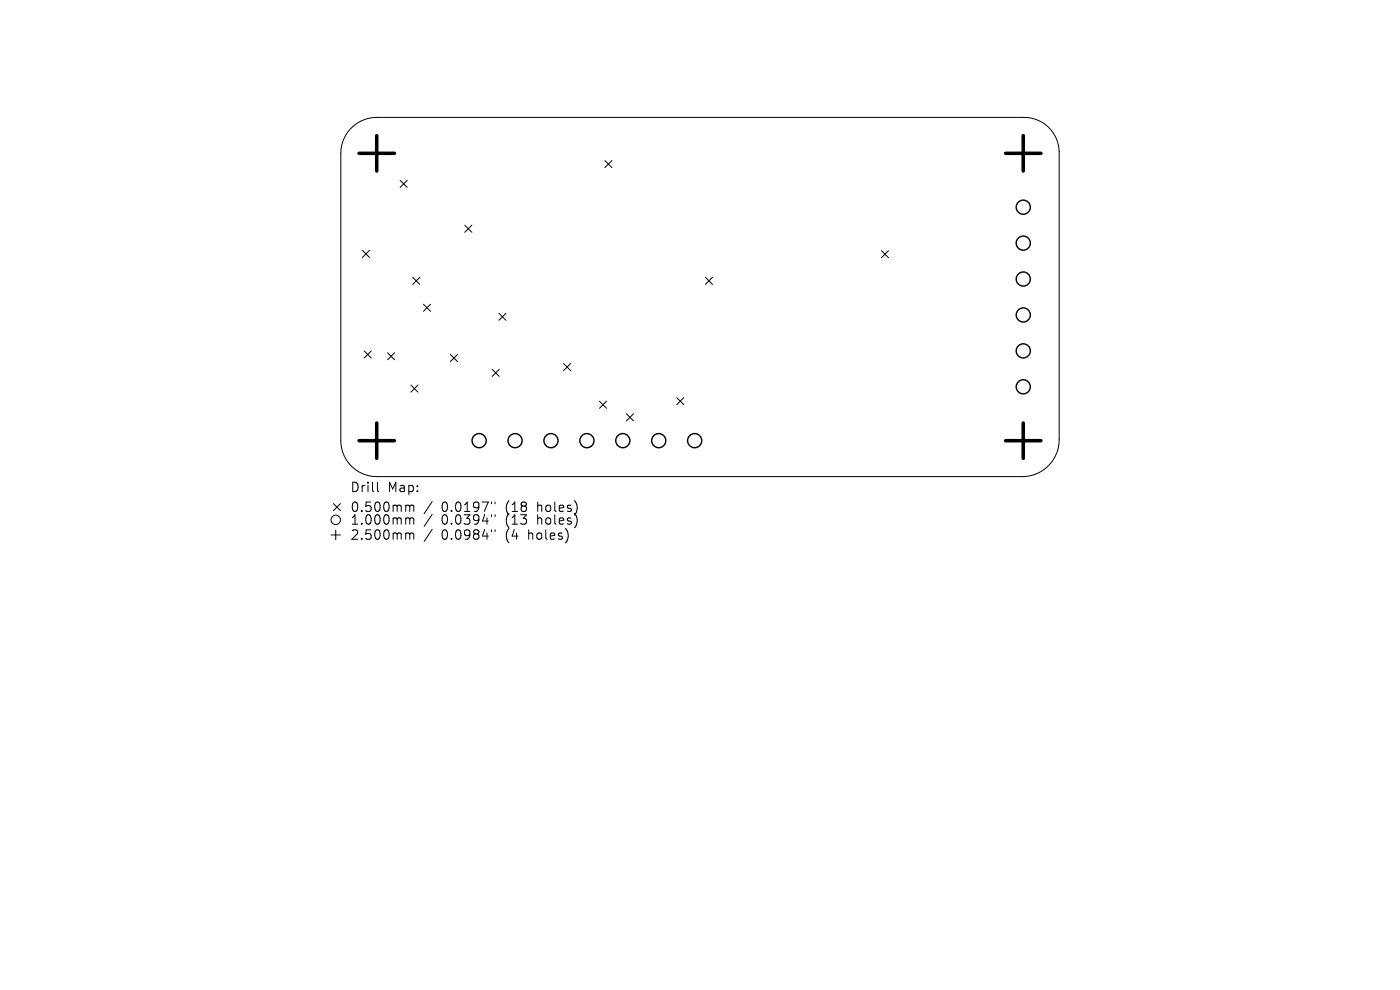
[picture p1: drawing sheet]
<svg xmlns="http://www.w3.org/2000/svg" width="297mm" height="210mm" viewBox="0 0 297 210" stroke-linecap="round" stroke-linejoin="round" font-family="sans-serif">
<defs><g id="words">
<g font-size="2.8">
<text x="74.2" y="104.7">Drill</text>
<text x="82.2" y="104.7">Map:</text>
<text x="74.2" y="108.9">0.500mm</text>
<text x="74.2" y="111.6">1.000mm</text>
<text x="93.7" y="108.9">0.0197&quot;</text>
<text x="93.7" y="111.6">0.0394&quot;</text>
<text x="107.4" y="108.9">(18</text>
<text x="107.4" y="111.6">(13</text>
<text x="114.3" y="108.9">holes)</text>
<text x="114.3" y="111.6">holes)</text>
<text x="74.2" y="114.8">2.500mm</text>
<text x="93.7" y="114.8">0.0984&quot;</text>
<text x="107.4" y="114.8">(4</text>
<text x="112.4" y="114.8">holes)</text>
</g>
</g></defs>
<g fill="none" stroke="#000" stroke-width=".21">
<path d="M74.4 27.3a7.6 7.6 0 0 1 5.5-2.4h137.2a7.4 7.4 0 0 1 7.6 7.2v61a7.8 7.8 0 0 1-7.6 8h-137.2a7.6 7.6 0 0 1-7.6-7.6v-61a7.6 7.6 0 0 1 2.1-5.2zM84.9 38.3l1.5 1.5M86.4 38.3l-1.5 1.5M128.3 34.1l1.5 1.5M129.8 34.1l-1.5 1.5M76.9 53.1l1.5 1.5M78.4 53.1l-1.5 1.5M87.6 58.8l1.5 1.5M89.1 58.8l-1.5 1.5M98.6 47.8l1.5 1.5M100.1 47.8l-1.5 1.5M149.7 58.8l1.5 1.5"/>
<path d="M151.2 58.8l-1.5 1.5M187 53.2l1.5 1.5M188.5 53.2l-1.5 1.5M77.3 74.4l1.5 1.5M78.8 74.4l-1.5 1.5M82.2 74.8l1.5 1.5M83.7 74.8l-1.5 1.5M89.8 64.5l1.5 1.5M91.3 64.5l-1.5 1.5M95.6 75.2l1.5 1.5M97.1 75.2l-1.5 1.5M104.4 78.4l1.5 1.5"/>
<path d="M105.8 66.4l1.5 1.5M105.9 78.4l-1.5 1.5M107.3 66.4l-1.5 1.5M119.6 77.1l1.5 1.5M121.1 77.1l-1.5 1.5M87.2 81.7l1.5 1.5M88.7 81.7l-1.5 1.5M127.2 85.1l1.5 1.5M128.7 85.1l-1.5 1.5M132.9 87.8l1.5 1.5M134.4 87.8l-1.5 1.5M143.6 84.4l1.5 1.5"/>
<path d="M145.1 84.4l-1.5 1.5M70.2 113.5h2M70.7 106.8l1.5 1.5M71.2 112.5v2M72.2 106.8l-1.5 1.5M80.1 102.3v1.7l.3 .3M86.4 107.2h.2l.3 .2M86.4 109.9h.2l.3 .2M86.4 113.1h.2l.3 .2M86.9 107.4l.3-.2 .5 .1 .1 1.2M86.9 107.4v1.1M86.9 110.1v1.1"/>
<path d="M86.9 113.3v1.1M86.9 110.1l.3-.2 .5 .1 .1 1.2M86.9 113.3l.3-.2 .5 .1 .1 1.2M91.7 106.4l-1.7 2.6M91.7 109.1l-1.7 2.6M91.7 112.3l-1.7 2.6M104.3 106.5v.4M104.3 109.2v.4M104.3 112.4v.4M105 106.5v.4M105 109.2v.4M105 112.4v.4"/>
<circle cx="71.2" cy="110.3" r="1"/>
</g>
<g fill="none" stroke="#000" stroke-width=".3">
<circle cx="217.1" cy="44" r="1.5"/>
<circle cx="217.1" cy="59.2" r="1.5"/>
<circle cx="217.1" cy="51.6" r="1.5"/>
<circle cx="217.1" cy="66.8" r="1.5"/>
<circle cx="217.1" cy="74.4" r="1.5"/>
<circle cx="101.6" cy="93.5" r="1.5"/>
<circle cx="109.3" cy="93.5" r="1.5"/>
<circle cx="116.9" cy="93.5" r="1.5"/>
<circle cx="124.5" cy="93.5" r="1.5"/>
<circle cx="132.1" cy="93.5" r="1.5"/>
<circle cx="139.7" cy="93.5" r="1.5"/>
<circle cx="147.4" cy="93.5" r="1.5"/>
<circle cx="217.1" cy="82.1" r="1.5"/>
</g>
<path d="M76.2 32.5h7.5M79.9 28.8v7.5M213.3 32.5h7.5M217.1 28.8v7.5M76.2 93.5h7.5M79.9 89.7v7.5M213.3 93.5h7.5M217.1 89.7v7.5" fill="none" stroke="#000" stroke-width=".75"/>
<use href="#words"/>
</svg>
